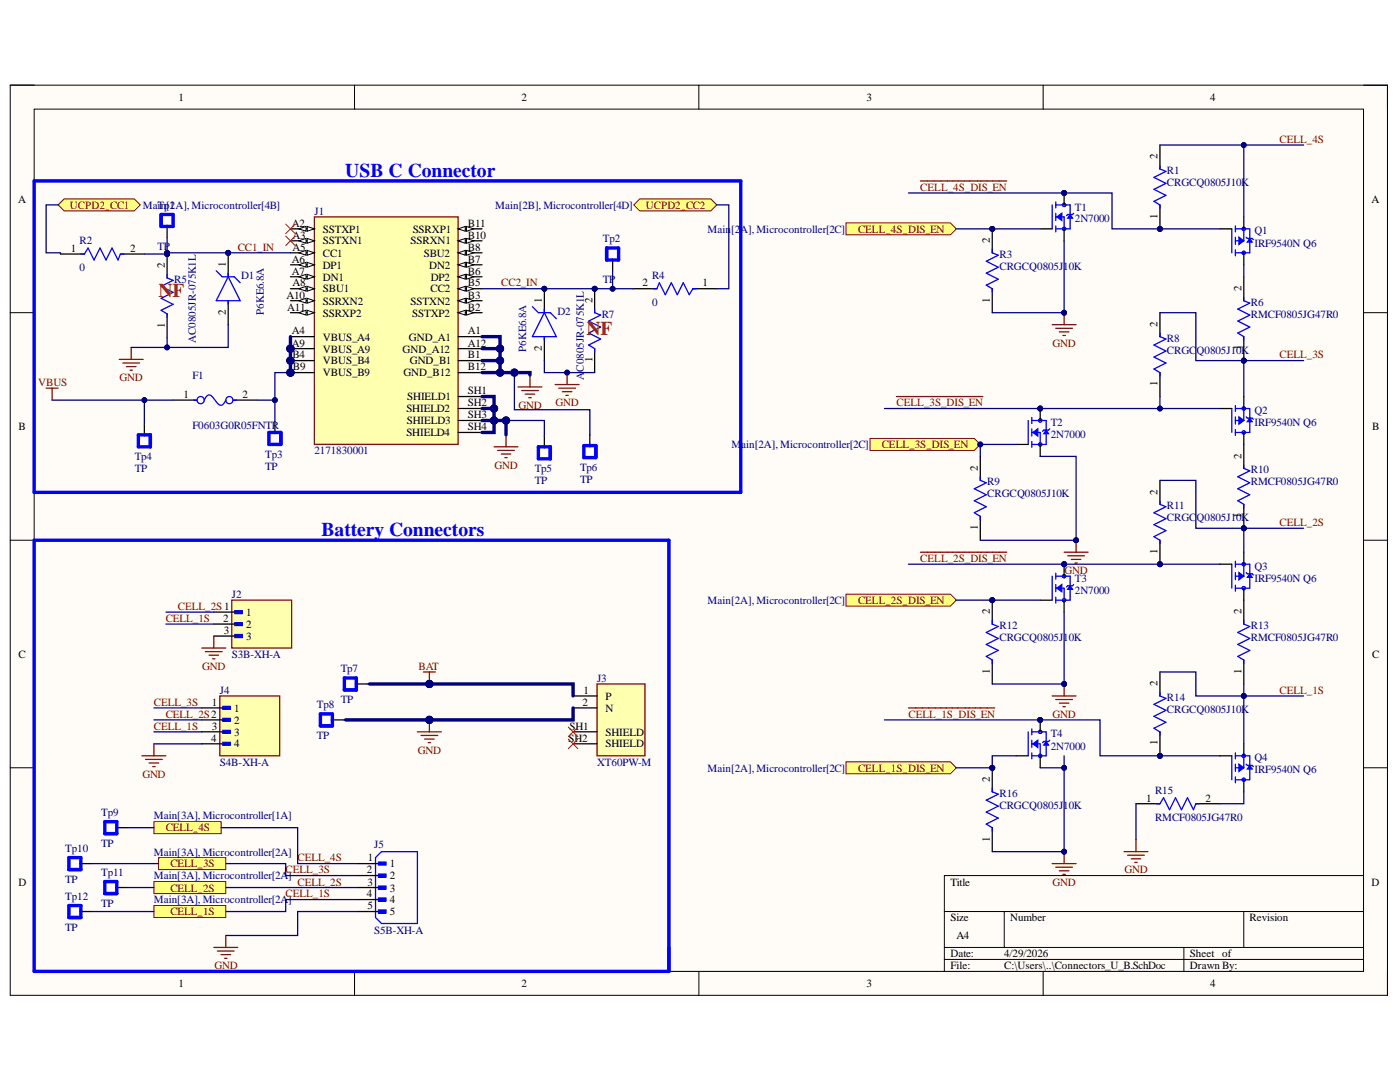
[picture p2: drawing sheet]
<svg xmlns="http://www.w3.org/2000/svg" width="279mm" height="216mm" viewBox="0 0 279 216" stroke-linecap="round" stroke-linejoin="round" font-family="sans-serif">
<defs><g id="words">
<g font-size="3.9" fill="#00f">
<text x="68.9" y="35.3">USB C Connector</text>
<text x="64.2" y="107">Battery Connectors</text>
</g>
<g font-size="3.9" fill="#f00">
<text x="31.6" y="59.2">NF</text>
<text x="117" y="66.9">NF</text>
</g>
<g font-size="2.2">
<text x="35.6" y="20.1">1</text>
<text x="104.1" y="20.1">2</text>
<text x="172.9" y="20.1">3</text>
<text x="241.5" y="20.1">4</text>
<text x="231" y="31.8" transform="rotate(-90 231 31.8)">2</text>
<text x="3.6" y="40.4">A</text>
<text x="273.7" y="40.4">A</text>
<text x="58.3" y="45.2">A2</text>
<text x="58.3" y="47.6">A3</text>
<text x="64.4" y="46.4">SSTXP1</text>
<text x="82.4" y="46.4">SSRXP1</text>
<text x="93.4" y="45.2">B11</text>
<text x="93.4" y="47.6">B10</text>
<text x="231" y="43.6" transform="rotate(-90 231 43.6)">1</text>
<text x="14.1" y="50.2">1</text>
<text x="26" y="50.2">2</text>
<text x="32.9" y="53.5" transform="rotate(-90 32.9 53.5)">2</text>
<text x="45.1" y="53.4" transform="rotate(-90 45.1 53.4)">1</text>
<text x="58.3" y="52.4">A6</text>
<text x="58.3" y="50.1">A5</text>
<text x="64.4" y="48.8">SSTXN1</text>
<text x="64.4" y="51.2">CC1</text>
<text x="64.4" y="53.6">DP1</text>
<text x="81.9" y="48.8">SSRXN1</text>
<text x="84.6" y="51.2">SBU2</text>
<text x="85.7" y="53.6">DN2</text>
<text x="93.4" y="50.1">B8</text>
<text x="93.4" y="52.4">B7</text>
<text x="197.5" y="48.5" transform="rotate(-90 197.5 48.5)">2</text>
<text x="57.2" y="59.6">A10</text>
<text x="58.3" y="54.8">A7</text>
<text x="58.3" y="57.2">A8</text>
<text x="64.4" y="56">DN1</text>
<text x="64.4" y="58.3">SBU1</text>
<text x="85.9" y="58.3">CC2</text>
<text x="86" y="56">DP2</text>
<text x="93.4" y="54.8">B6</text>
<text x="93.4" y="57.2">B5</text>
<text x="93.4" y="59.6">B3</text>
<text x="128.2" y="57.2">2</text>
<text x="140.2" y="57.2">1</text>
<text x="247.8" y="58.1" transform="rotate(-90 247.8 58.1)">2</text>
<text x="32.9" y="65.4" transform="rotate(-90 32.9 65.4)">1</text>
<text x="45.1" y="62.9" transform="rotate(-90 45.1 62.9)">2</text>
<text x="57.3" y="62">A11</text>
<text x="64.4" y="60.8">SSRXN2</text>
<text x="64.4" y="63.2">SSRXP2</text>
<text x="81.9" y="60.8">SSTXN2</text>
<text x="82.3" y="63.2">SSTXP2</text>
<text x="93.4" y="62">B2</text>
<text x="108.2" y="60.5" transform="rotate(-90 108.2 60.5)">1</text>
<text x="118.2" y="60.5" transform="rotate(-90 118.2 60.5)">2</text>
<text x="197.5" y="60.4" transform="rotate(-90 197.5 60.4)">1</text>
<text x="231" y="65.3" transform="rotate(-90 231 65.3)">2</text>
<text x="58.3" y="66.7">A4</text>
<text x="58.3" y="69.2">A9</text>
<text x="58.3" y="71.5">B4</text>
<text x="64.4" y="68">VBUS_A4</text>
<text x="64.4" y="70.3">VBUS_A9</text>
<text x="80.3" y="70.3">GND_A12</text>
<text x="81.6" y="68">GND_A1</text>
<text x="93.4" y="66.7">A1</text>
<text x="93.4" y="69.2">A12</text>
<text x="93.4" y="71.5">B1</text>
<text x="108.2" y="70.1" transform="rotate(-90 108.2 70.1)">2</text>
<text x="247.8" y="69.9" transform="rotate(-90 247.8 69.9)">1</text>
<text x="58.4" y="73.9">B9</text>
<text x="64.4" y="72.7">VBUS_B4</text>
<text x="64.4" y="75.1">VBUS_B9</text>
<text x="80.5" y="75.1">GND_B12</text>
<text x="81.8" y="72.7">GND_B1</text>
<text x="93.4" y="73.9">B12</text>
<text x="118.2" y="72.3" transform="rotate(-90 118.2 72.3)">1</text>
<text x="231" y="77.1" transform="rotate(-90 231 77.1)">1</text>
<text x="36.6" y="79.4">1</text>
<text x="48.4" y="79.4">2</text>
<text x="81.1" y="82.3">SHIELD2</text>
<text x="81.3" y="79.9">SHIELD1</text>
<text x="93.4" y="78.7">SH1</text>
<text x="93.4" y="81.1">SH2</text>
<text x="93.4" y="83.5">SH3</text>
<text x="3.7" y="85.8">B</text>
<text x="81.1" y="87.1">SHIELD4</text>
<text x="81.2" y="84.6">SHIELD3</text>
<text x="93.4" y="85.8">SH4</text>
<text x="273.8" y="85.8">B</text>
<text x="195.2" y="93.9" transform="rotate(-90 195.2 93.9)">2</text>
<text x="247.8" y="91.6" transform="rotate(-90 247.8 91.6)">2</text>
<text x="231" y="98.8" transform="rotate(-90 231 98.8)">2</text>
<text x="195.2" y="105.8" transform="rotate(-90 195.2 105.8)">1</text>
<text x="247.8" y="103.3" transform="rotate(-90 247.8 103.3)">1</text>
<text x="231" y="110.5" transform="rotate(-90 231 110.5)">1</text>
<text x="44.6" y="124.1">2</text>
<text x="49.1" y="122.9">1</text>
<text x="49.1" y="125.3">2</text>
<text x="197.5" y="122.6" transform="rotate(-90 197.5 122.6)">2</text>
<text x="247.8" y="122.6" transform="rotate(-90 247.8 122.6)">2</text>
<text x="3.7" y="131.3">C</text>
<text x="44.6" y="126.5">3</text>
<text x="49.1" y="127.7">3</text>
<text x="273.8" y="131.3">C</text>
<text x="197.5" y="134.4" transform="rotate(-90 197.5 134.4)">1</text>
<text x="231" y="137" transform="rotate(-90 231 137)">2</text>
<text x="247.8" y="134.4" transform="rotate(-90 247.8 134.4)">1</text>
<text x="42.3" y="140.9">1</text>
<text x="46.8" y="142">1</text>
<text x="116.3" y="140.9">2</text>
<text x="116.4" y="138.4">1</text>
<text x="120.8" y="139.6">P</text>
<text x="120.8" y="142">N</text>
<text x="42.1" y="148">4</text>
<text x="42.3" y="145.6">3</text>
<text x="46.8" y="144.4">2</text>
<text x="46.8" y="146.8">3</text>
<text x="46.8" y="149.1">4</text>
<text x="113.5" y="148">SH2</text>
<text x="113.7" y="145.6">SH1</text>
<text x="120.8" y="146.8">SHIELD</text>
<text x="120.8" y="149.1">SHIELD</text>
<text x="231" y="148.7" transform="rotate(-90 231 148.7)">1</text>
<text x="197.5" y="156.1" transform="rotate(-90 197.5 156.1)">2</text>
<text x="228.7" y="160">1</text>
<text x="240.6" y="160">2</text>
<text x="197.5" y="167.9" transform="rotate(-90 197.5 167.9)">1</text>
<text x="73.4" y="171.9">1</text>
<text x="77.8" y="173.1">1</text>
<text x="3.7" y="176.7">D</text>
<text x="73.2" y="174.3">2</text>
<text x="73.2" y="179.1">4</text>
<text x="73.3" y="176.7">3</text>
<text x="77.8" y="175.4">2</text>
<text x="77.8" y="177.9">3</text>
<text x="189.7" y="176.7">Title</text>
<text x="273.7" y="176.7">D</text>
<text x="73.3" y="181.4">5</text>
<text x="77.8" y="180.3">4</text>
<text x="77.8" y="182.6">5</text>
<text x="189.7" y="183.8">Size</text>
<text x="201.6" y="183.8">Number</text>
<text x="249.4" y="183.8">Revision</text>
<text x="189.7" y="191">Date:</text>
<text x="190.9" y="187.4">A4</text>
<text x="200.4" y="191">4/29/2026</text>
<text x="237.5" y="191">Sheet of</text>
<text x="35.6" y="197">1</text>
<text x="104.1" y="197">2</text>
<text x="172.9" y="197">3</text>
<text x="189.7" y="193.4">File:</text>
<text x="200.4" y="193.4">C:\Users\..\Connectors_U_B.SchDoc</text>
<text x="237.5" y="193.4">Drawn By:</text>
<text x="241.5" y="197">4</text>
</g>
<g font-size="2.2" fill="#800000">
<text x="255.4" y="28.5">CELL_4S</text>
<text x="14" y="41.7">UCPD2_CC1</text>
<text x="128.9" y="41.7">UCPD2_CC2</text>
<text x="183.7" y="38">CELL_4S_DIS_EN</text>
<text x="171.2" y="46.4">CELL_4S_DIS_EN</text>
<text x="47.4" y="50.1">CC1_IN</text>
<text x="100" y="57.2">CC2_IN</text>
<text x="210.1" y="69.2">GND</text>
<text x="255.4" y="71.5">CELL_3S</text>
<text x="7.6" y="77">VBUS</text>
<text x="23.8" y="76.1">GND</text>
<text x="103.5" y="81.6">GND</text>
<text x="110.9" y="81.1">GND</text>
<text x="178.9" y="81.1">CELL_3S_DIS_EN</text>
<text x="176" y="89.5">CELL_3S_DIS_EN</text>
<text x="98.7" y="93.5">GND</text>
<text x="255.4" y="105">CELL_2S</text>
<text x="183.7" y="112.1">CELL_2S_DIS_EN</text>
<text x="212.4" y="114.6">GND</text>
<text x="33.1" y="124.1">CELL_1S</text>
<text x="35.5" y="121.7">CELL_2S1</text>
<text x="171.2" y="120.5">CELL_2S_DIS_EN</text>
<text x="40.3" y="133.7">GND</text>
<text x="83.5" y="133.7">BAT</text>
<text x="30.7" y="140.9">CELL_3S</text>
<text x="33.1" y="143.2">CELL_2S2</text>
<text x="181.3" y="143.2">CELL_1S_DIS_EN</text>
<text x="210.1" y="143.2">GND</text>
<text x="255.4" y="138.4">CELL_1S</text>
<text x="30.7" y="145.6">CELL_1S</text>
<text x="28.4" y="155.1">GND</text>
<text x="83.4" y="150.4">GND</text>
<text x="171.2" y="154">CELL_1S_DIS_EN</text>
<text x="33.1" y="165.9">CELL_4S</text>
<text x="34" y="173.1">CELL_3S</text>
<text x="59.4" y="171.9">CELL_4S</text>
<text x="34" y="177.9">CELL_2S</text>
<text x="57" y="174.3">CELL_3S</text>
<text x="57" y="179.1">CELL_1S</text>
<text x="59.4" y="176.7">CELL_2S</text>
<text x="210.1" y="176.7">GND</text>
<text x="224.4" y="174.3">GND</text>
<text x="34" y="182.6">CELL_1S</text>
<text x="42.8" y="193.4">GND</text>
</g>
<g font-size="2.2" fill="#000080">
<text x="232.9" y="34.7">R1</text>
<text x="28.5" y="41.7">MaTp1</text>
<text x="31.5" y="41.7">in[2A], Microcontroller[4B]</text>
<text x="98.9" y="41.7">Main[2B], Microcontroller[4D]</text>
<text x="232.9" y="37.1">CRGCQ0805J10K</text>
<text x="62.7" y="42.9">J1</text>
<text x="141.2" y="46.4">Main[2A], Microcontroller[2C]</text>
<text x="214.5" y="42">T1</text>
<text x="214.5" y="44.4">2N7000</text>
<text x="250.4" y="46.8">Q1</text>
<text x="15.9" y="48.8">R2</text>
<text x="31.5" y="49.8">TP</text>
<text x="120.3" y="48.4">Tp2</text>
<text x="199.5" y="51.4">R3</text>
<text x="199.5" y="53.9">CRGCQ0805J10K</text>
<text x="250.4" y="49.2">IRF9540N Q6</text>
<text x="15.9" y="54.1">0</text>
<text x="34.8" y="56.5">R5</text>
<text x="48.1" y="55.7">D1</text>
<text x="120.3" y="56.5">TP</text>
<text x="130.1" y="55.7">R4</text>
<text x="52.7" y="62.9" transform="rotate(-90 52.7 62.9)">P6KE6.8A</text>
<text x="111.3" y="62.9">D2</text>
<text x="120.1" y="63.4">R7</text>
<text x="130.1" y="61">0</text>
<text x="249.6" y="61">R6</text>
<text x="249.6" y="63.4">RMCF0805JG47R0</text>
<text x="39.1" y="68.4" transform="rotate(-90 39.1 68.4)">AC0805JR-075K1L</text>
<text x="105" y="70.3" transform="rotate(-90 105 70.3)">P6KE6.8A</text>
<text x="232.9" y="68.1">R8</text>
<text x="232.9" y="70.6">CRGC</text>
<text x="238.8" y="70.6">Q0805J10K</text>
<text x="38.4" y="75.6">F1</text>
<text x="116.5" y="75.8" transform="rotate(-90 116.5 75.8)">A</text>
<text x="116.5" y="74.1" transform="rotate(-90 116.5 74.1)">C0805JR-075K1L</text>
<text x="250.4" y="82.6">Q2</text>
<text x="38.4" y="85.6">F0603G0R05FNTR</text>
<text x="146" y="89.5">Main[2A], Microcontroller[2C]</text>
<text x="209.7" y="85.1">T2</text>
<text x="209.7" y="87.4">2N7000</text>
<text x="250.4" y="85.1">IRF9540N Q6</text>
<text x="26.9" y="91.8">Tp4</text>
<text x="26.9" y="94.2">TP</text>
<text x="52.9" y="91.3">Tp3</text>
<text x="52.9" y="93.8">TP</text>
<text x="62.7" y="90.6">2171830001</text>
<text x="106.7" y="94.2">Tp5</text>
<text x="115.8" y="94">Tp6</text>
<text x="249.6" y="94.4">R10</text>
<text x="106.7" y="96.6">TP</text>
<text x="115.8" y="96.4">TP</text>
<text x="197" y="96.8">R9</text>
<text x="197" y="99.3">CRGCQ0805J10K</text>
<text x="232.9" y="101.6">R11</text>
<text x="249.6" y="96.8">RMCF0805JG47R0</text>
<text x="232.9" y="104">CRGC</text>
<text x="238.8" y="104">Q0805J10K</text>
<text x="250.4" y="113.7">Q3</text>
<text x="46.3" y="119.3">J2</text>
<text x="214.5" y="116.1">T3</text>
<text x="214.5" y="118.5">2N7000</text>
<text x="250.4" y="116.1">IRF9540N Q6</text>
<text x="141.2" y="120.5">Main[2A], Microcontroller[2C]</text>
<text x="199.5" y="125.6">R12</text>
<text x="249.6" y="125.6">R13</text>
<text x="46.3" y="131.3">S3B-XH-A</text>
<text x="199.5" y="127.9">CRGCQ0805J10K</text>
<text x="249.6" y="127.9">RMCF0805JG47R0</text>
<text x="68" y="134.1">Tp7</text>
<text x="119.1" y="136">J3</text>
<text x="43.9" y="138.4">J4</text>
<text x="63.3" y="141.3">Tp8</text>
<text x="68" y="140.4">TP</text>
<text x="232.9" y="139.8">R14</text>
<text x="232.9" y="142.3">CRGCQ0805J10K</text>
<text x="63.3" y="147.5">TP</text>
<text x="209.7" y="147.1">T4</text>
<text x="209.7" y="149.6">2N7000</text>
<text x="43.9" y="152.8">S4B-XH-A</text>
<text x="119.1" y="152.8">XT60PW-M</text>
<text x="141.2" y="154">Main[2A], Microcontroller[2C]</text>
<text x="250.4" y="151.9">Q4</text>
<text x="250.4" y="154.3">IRF9540N Q6</text>
<text x="199.5" y="159">R16</text>
<text x="199.5" y="161.4">CRGCQ0805J10K</text>
<text x="230.5" y="158.5">R15</text>
<text x="20.2" y="162.8">Tp9</text>
<text x="30.7" y="163.5">Main[3A], Microcontroller[1A]</text>
<text x="230.5" y="163.8">RMCF0805JG47R0</text>
<text x="13" y="169.9">Tp10</text>
<text x="20.2" y="169">TP</text>
<text x="30.7" y="170.7">Main[3A], Microcontroller[2A]</text>
<text x="74.7" y="169.3">J5</text>
<text x="13" y="176.2">TP</text>
<text x="13" y="179.5">Tp12</text>
<text x="20.2" y="174.8">Tp11</text>
<text x="30.7" y="175.4">Main[3A], Microcontroller[2A]</text>
<text x="13" y="185.8">TP</text>
<text x="20.2" y="180.9">TP</text>
<text x="30.7" y="180.3">Main[3A], Microcontroller[2A</text>
<text x="57.5" y="180.3">]</text>
<text x="74.7" y="186.4">S5B-XH-A</text>
</g>
</g></defs>
<path d="M2 17h274.9v181.6h-274.9z" fill-rule="evenodd" fill="#fffcf8"/>
<path d="M2 17h274.9v181.6h-274.9z" fill="none" stroke="#000" stroke-width=".2"/>
<path d="M6.8 21.8h265.3v172h-265.3z" fill-rule="evenodd" fill="#fffcf8"/>
<g fill="none" stroke="#000" stroke-width=".2">
<path d="M2 17h4.8M70.8 17v4.8M139.5 17v4.8M208.2 17v4.8M272.1 17h4.8v4.8M6.8 21.8h265.3v172h-265.3zM2 62.4h4.8M272.1 62.4h4.8M2 107.8h4.8M272.1 107.8h4.8M2 153.2h4.8M272.1 153.2h4.8"/>
<path d="M272.1 174.7h-83.6v19.1M70.8 193.8v4.8M139.5 193.8v4.8M188.5 181.9h83.6M188.5 189.1h83.6M188.5 191.4h83.6M200.4 181.9v7.2M208.2 193.8v4.8M236.3 189.1v4.7M248.2 181.9v7.2M276.9 193.8v4.8"/>
</g>
<circle cx="58" cy="69.6" r=".72" fill="#000080"/>
<circle cx="58" cy="69.6" r=".72" fill="none" stroke="#000080" stroke-width=".2"/>
<circle cx="58" cy="72" r=".72" fill="#000080"/>
<circle cx="58" cy="72" r=".72" fill="none" stroke="#000080" stroke-width=".2"/>
<circle cx="58" cy="74.3" r=".72" fill="#000080"/>
<circle cx="58" cy="74.3" r=".72" fill="none" stroke="#000080" stroke-width=".2"/>
<path d="M62.7 43.3h28.7v45.4h-28.7z" fill-rule="evenodd" fill="#ffffb0"/>
<path d="M62.7 43.3h28.7v45.4h-28.7z" fill="none" stroke="#800000" stroke-width=".25"/>
<path d="M58 45.7h4.7" fill="none" stroke="#000" stroke-width=".25"/>
<path d="M61.3 45.2l1.4 .5-1.4 .4z" fill="#f8fcff"/>
<path d="M61.3 45.2l1.4 .5-1.4 .4z" fill="none" stroke="#000" stroke-width=".2"/>
<path d="M59.6 45.7l1.5-.5v.9z" fill="#f8fcff"/>
<path d="M59.6 45.7l1.5-.5v.9z" fill="none" stroke="#000" stroke-width=".2"/>
<path d="M58 48.1h4.7" fill="none" stroke="#000" stroke-width=".25"/>
<path d="M61.3 47.6l1.4 .5-1.4 .4z" fill="#f8fcff"/>
<path d="M61.3 47.6l1.4 .5-1.4 .4z" fill="none" stroke="#000" stroke-width=".2"/>
<path d="M59.6 48.1l1.5-.5v.9z" fill="#f8fcff"/>
<path d="M59.6 48.1l1.5-.5v.9z" fill="none" stroke="#000" stroke-width=".2"/>
<path d="M58 50.4h4.7" fill="none" stroke="#000" stroke-width=".25"/>
<path d="M61.3 50l1.4 .4-1.4 .5z" fill="#f8fcff"/>
<path d="M61.3 50l1.4 .4-1.4 .5z" fill="none" stroke="#000" stroke-width=".2"/>
<path d="M59.6 50.4l1.5-.4v.9z" fill="#f8fcff"/>
<path d="M59.6 50.4l1.5-.4v.9z" fill="none" stroke="#000" stroke-width=".2"/>
<path d="M58 52.8h4.7" fill="none" stroke="#000" stroke-width=".25"/>
<path d="M61.3 52.4l1.4 .4-1.4 .5z" fill="#f8fcff"/>
<path d="M61.3 52.4l1.4 .4-1.4 .5z" fill="none" stroke="#000" stroke-width=".2"/>
<path d="M59.6 52.8l1.5-.4v.9z" fill="#f8fcff"/>
<path d="M59.6 52.8l1.5-.4v.9z" fill="none" stroke="#000" stroke-width=".2"/>
<path d="M58 55.2h4.7" fill="none" stroke="#000" stroke-width=".25"/>
<path d="M61.3 54.7l1.4 .5-1.4 .5z" fill="#f8fcff"/>
<path d="M61.3 54.7l1.4 .5-1.4 .5z" fill="none" stroke="#000" stroke-width=".2"/>
<path d="M59.6 55.2l1.5-.5v1z" fill="#f8fcff"/>
<path d="M59.6 55.2l1.5-.5v1z" fill="none" stroke="#000" stroke-width=".2"/>
<path d="M58 57.6h4.7" fill="none" stroke="#000" stroke-width=".25"/>
<path d="M61.3 57.1l1.4 .5-1.4 .5z" fill="#f8fcff"/>
<path d="M61.3 57.1l1.4 .5-1.4 .5z" fill="none" stroke="#000" stroke-width=".2"/>
<path d="M59.6 57.6l1.5-.5v1z" fill="#f8fcff"/>
<path d="M59.6 57.6l1.5-.5v1z" fill="none" stroke="#000" stroke-width=".2"/>
<path d="M58 60h4.7" fill="none" stroke="#000" stroke-width=".25"/>
<path d="M61.3 59.5l1.4 .5-1.4 .5z" fill="#f8fcff"/>
<path d="M61.3 59.5l1.4 .5-1.4 .5z" fill="none" stroke="#000" stroke-width=".2"/>
<path d="M59.6 60l1.5-.5v1z" fill="#f8fcff"/>
<path d="M59.6 60l1.5-.5v1z" fill="none" stroke="#000" stroke-width=".2"/>
<path d="M58 62.4h4.7" fill="none" stroke="#000" stroke-width=".25"/>
<path d="M61.3 61.9l1.4 .5-1.4 .5z" fill="#f8fcff"/>
<path d="M61.3 61.9l1.4 .5-1.4 .5z" fill="none" stroke="#000" stroke-width=".2"/>
<path d="M59.6 62.4l1.5-.5v1z" fill="#f8fcff"/>
<path d="M59.6 62.4l1.5-.5v1z" fill="none" stroke="#000" stroke-width=".2"/>
<path d="M58 67.2h4.7M58 69.6h4.7" fill="none" stroke="#000" stroke-width=".25"/>
<circle cx="58" cy="69.6" r=".72" fill="#000080"/>
<circle cx="58" cy="69.6" r=".72" fill="none" stroke="#000080" stroke-width=".2"/>
<path d="M58 72h4.7" fill="none" stroke="#000" stroke-width=".25"/>
<circle cx="58" cy="72" r=".72" fill="#000080"/>
<circle cx="58" cy="72" r=".72" fill="none" stroke="#000080" stroke-width=".2"/>
<path d="M58 74.3h4.7" fill="none" stroke="#000" stroke-width=".25"/>
<circle cx="58" cy="74.3" r=".72" fill="#000080"/>
<circle cx="58" cy="74.3" r=".72" fill="none" stroke="#000080" stroke-width=".2"/>
<path d="M91.4 45.7h4.8" fill="none" stroke="#000" stroke-width=".25"/>
<path d="M91.4 45.7l1.5-.5v.9z" fill="#f8fcff"/>
<path d="M91.4 45.7l1.5-.5v.9z" fill="none" stroke="#000" stroke-width=".2"/>
<path d="M93.1 45.2l1.4 .5-1.4 .4z" fill="#f8fcff"/>
<path d="M93.1 45.2l1.4 .5-1.4 .4z" fill="none" stroke="#000" stroke-width=".2"/>
<path d="M91.4 48.1h4.8" fill="none" stroke="#000" stroke-width=".25"/>
<path d="M91.4 48.1l1.5-.5v.9z" fill="#f8fcff"/>
<path d="M91.4 48.1l1.5-.5v.9z" fill="none" stroke="#000" stroke-width=".2"/>
<path d="M93.1 47.6l1.4 .5-1.4 .4z" fill="#f8fcff"/>
<path d="M93.1 47.6l1.4 .5-1.4 .4z" fill="none" stroke="#000" stroke-width=".2"/>
<path d="M91.4 50.4h4.8" fill="none" stroke="#000" stroke-width=".25"/>
<path d="M91.4 50.4l1.5-.4v.9z" fill="#f8fcff"/>
<path d="M91.4 50.4l1.5-.4v.9z" fill="none" stroke="#000" stroke-width=".2"/>
<path d="M93.1 50l1.4 .4-1.4 .5z" fill="#f8fcff"/>
<path d="M93.1 50l1.4 .4-1.4 .5z" fill="none" stroke="#000" stroke-width=".2"/>
<path d="M91.4 52.8h4.8" fill="none" stroke="#000" stroke-width=".25"/>
<path d="M91.4 52.8l1.5-.4v.9z" fill="#f8fcff"/>
<path d="M91.4 52.8l1.5-.4v.9z" fill="none" stroke="#000" stroke-width=".2"/>
<path d="M93.1 52.4l1.4 .4-1.4 .5z" fill="#f8fcff"/>
<path d="M93.1 52.4l1.4 .4-1.4 .5z" fill="none" stroke="#000" stroke-width=".2"/>
<path d="M91.4 55.2h4.8" fill="none" stroke="#000" stroke-width=".25"/>
<path d="M91.4 55.2l1.5-.5v1z" fill="#f8fcff"/>
<path d="M91.4 55.2l1.5-.5v1z" fill="none" stroke="#000" stroke-width=".2"/>
<path d="M93.1 54.7l1.4 .5-1.4 .5z" fill="#f8fcff"/>
<path d="M93.1 54.7l1.4 .5-1.4 .5z" fill="none" stroke="#000" stroke-width=".2"/>
<path d="M91.4 57.6h4.8" fill="none" stroke="#000" stroke-width=".25"/>
<path d="M91.4 57.6l1.5-.5v1z" fill="#f8fcff"/>
<path d="M91.4 57.6l1.5-.5v1z" fill="none" stroke="#000" stroke-width=".2"/>
<path d="M93.1 57.1l1.4 .5-1.4 .5z" fill="#f8fcff"/>
<path d="M93.1 57.1l1.4 .5-1.4 .5z" fill="none" stroke="#000" stroke-width=".2"/>
<path d="M91.4 60h4.8" fill="none" stroke="#000" stroke-width=".25"/>
<path d="M91.4 60l1.5-.5v1z" fill="#f8fcff"/>
<path d="M91.4 60l1.5-.5v1z" fill="none" stroke="#000" stroke-width=".2"/>
<path d="M93.1 59.5l1.4 .5-1.4 .5z" fill="#f8fcff"/>
<path d="M93.1 59.5l1.4 .5-1.4 .5z" fill="none" stroke="#000" stroke-width=".2"/>
<path d="M91.4 62.4h4.8" fill="none" stroke="#000" stroke-width=".25"/>
<path d="M91.4 62.4l1.5-.5v1z" fill="#f8fcff"/>
<path d="M91.4 62.4l1.5-.5v1z" fill="none" stroke="#000" stroke-width=".2"/>
<path d="M93.1 61.9l1.4 .5-1.4 .5z" fill="#f8fcff"/>
<path d="M93.1 61.9l1.4 .5-1.4 .5z" fill="none" stroke="#000" stroke-width=".2"/>
<path d="M91.4 67.2h4.8M91.4 69.6h4.8M91.4 72h4.8M91.4 74.3h4.8M91.4 79.1h4.8M91.4 81.5h4.8M91.4 83.9h4.8M91.4 86.3h4.8" fill="none" stroke="#000" stroke-width=".25"/>
<path d="M57 44.7l1.9 1.9M57 47.1l1.9 1.9M58.9 44.7l-1.9 1.9M58.9 47.1l-1.9 1.9" fill="none" stroke="#f00" stroke-width=".2"/>
<path d="M103.4 77.2h4.8M104.1 77.9h3.3M104.8 78.6h1.9M105.5 79.4h.5M105.8 74.8v2.4M98.6 89.2h4.8M99.3 89.9h3.4M100 90.6h1.9M100.8 91.3h.4M101 86.8v2.4" fill="none" stroke="#800000" stroke-width=".25"/>
<circle cx="108.6" cy="57.6" r=".48" fill="#000080"/>
<circle cx="108.6" cy="57.6" r=".48" fill="none" stroke="#000080" stroke-width=".2"/>
<path d="M108.6 57.6v4.8M108.6 67.2v4.8" fill="none" stroke="#000" stroke-width=".25"/>
<circle cx="108.6" cy="57.6" r=".48" fill="#000080"/>
<circle cx="108.6" cy="57.6" r=".48" fill="none" stroke="#000080" stroke-width=".2"/>
<path d="M106.2 61.2l1.2 1.2h2.4l1.2 1.2M108.6 62.4l2.4 4.8h-4.8zM108.6 61.7v.7M108.6 67.2v.7" fill="none" stroke="#00f" stroke-width=".25"/>
<circle cx="45.5" cy="50.4" r=".48" fill="#000080"/>
<circle cx="45.5" cy="50.4" r=".48" fill="none" stroke="#000080" stroke-width=".2"/>
<path d="M45.5 50.4v4.8M45.5 60v4.8" fill="none" stroke="#000" stroke-width=".25"/>
<circle cx="45.5" cy="50.4" r=".48" fill="#000080"/>
<circle cx="45.5" cy="50.4" r=".48" fill="none" stroke="#000080" stroke-width=".2"/>
<path d="M16.1 50.7h.8l.7-1.2 1.2 2.4 1.2-2.4 1.2 2.4 1.2-2.4 1.2 2.4 .4-1.2h.7M43.1 54l1.2 1.2h2.4l1.2 1.2M45.5 55.2l2.4 4.8h-4.8zM45.5 54.5v.7M130.4 57.6h.7l.5-1.2 1.2 2.4 1.2-2.4 1.2 2.4 1.2-2.4 1.2 2.4 .7-1.2h.7M45.5 60v.7" fill="none" stroke="#00f" stroke-width=".25"/>
<path d="M12.1 50.7h4.8M24 50.7h4.8M126.3 57.6h4.8M138.3 57.6h4.8" fill="none" stroke="#000" stroke-width=".25"/>
<circle cx="118.7" cy="57.6" r=".48" fill="#000080"/>
<circle cx="118.7" cy="57.6" r=".48" fill="none" stroke="#000080" stroke-width=".2"/>
<path d="M118.7 57.6v4.8M118.7 69.6v4.7" fill="none" stroke="#000" stroke-width=".25"/>
<circle cx="118.7" cy="57.6" r=".48" fill="#000080"/>
<circle cx="118.7" cy="57.6" r=".48" fill="none" stroke="#000080" stroke-width=".2"/>
<path d="M118.7 61.7v.7l1.2 .5-2.4 1.2 2.4 1.2-2.4 1.2 2.4 1.1-2.4 1.2 1.2 .8v.7" fill="none" stroke="#00f" stroke-width=".25"/>
<circle cx="33.3" cy="50.7" r=".48" fill="#000080"/>
<circle cx="33.3" cy="50.7" r=".48" fill="none" stroke="#000080" stroke-width=".2"/>
<path d="M33.3 50.7v4.8M33.3 62.6v4.8" fill="none" stroke="#000" stroke-width=".25"/>
<circle cx="33.3" cy="50.7" r=".48" fill="#000080"/>
<circle cx="33.3" cy="50.7" r=".48" fill="none" stroke="#000080" stroke-width=".2"/>
<path d="M33.3 54.7v.8l1.2 .4-2.3 1.2 2.3 1.2-2.3 1.2 2.3 1.2-2.3 1.2 1.1 .7v.7" fill="none" stroke="#00f" stroke-width=".25"/>
<path d="M23.8 71.7h4.8M24.5 72.4h3.4M25.2 73.2h1.9M25.9 73.9h.5M26.2 69.3v2.4M110.8 76.7h4.8M111.5 77.5h3.4M112.2 78.2h1.9M112.9 78.9h.5M113.2 74.3v2.4" fill="none" stroke="#800000" stroke-width=".25"/>
<circle cx="113.2" cy="74.3" r=".48" fill="#000080"/>
<circle cx="113.2" cy="74.3" r=".48" fill="none" stroke="#000080" stroke-width=".2"/>
<path d="M33.3 44.9v2.4M122.3 51.6v2.4M34.5 79.8h4.8M46.5 79.8h4.8M28.8 84.6v2.4M54.9 84.1v2.4M108.6 87v2.4M117.7 86.8v2.4" fill="none" stroke="#000" stroke-width=".25"/>
<path d="M6.8 36.1h141v62.1h-141zM32.2 42.8h2.3v2.4h-2.3zM121.1 49.5h2.4v2.4h-2.4zM27.6 86.8h2.4v2.4h-2.4zM53.7 86.3h2.4v2.4h-2.4zM107.4 89.2h2.4v2.4h-2.4zM116.5 88.9h2.4v2.4h-2.4z" fill="none" stroke="#00f" stroke-width=".68"/>
<g fill="none" stroke="#00f" stroke-width=".25">
<path d="M38.6 79.8h.7M40.8 79.8a1.04 1.04 0 0 1 1.2-.9l1.2 1.3a.88 .88 0 0 0 1.4 .4l.5-.8M46.5 79.8h.7"/>
<circle cx="40" cy="79.8" r=".72"/>
<circle cx="45.8" cy="79.8" r=".72"/>
</g>
<path d="M9.2 77.5h2.4M10.4 77.5v2.3" fill="none" stroke="#800000" stroke-width=".25"/>
<path d="M46.3 119.7h11.9v9.6h-11.9z" fill-rule="evenodd" fill="#ffffb0"/>
<path d="M46.3 119.7h11.9v9.6h-11.9z" fill="none" stroke="#800000" stroke-width=".25"/>
<path d="M46.9 121.8h1.4v.6h-1.4z" fill-rule="evenodd" fill="#00f"/>
<path d="M46.9 121.8h1.4v.6h-1.4z" fill="none" stroke="#00f" stroke-width=".25"/>
<path d="M46.9 124.2h1.4v.6h-1.4z" fill-rule="evenodd" fill="#00f"/>
<path d="M46.9 124.2h1.4v.6h-1.4z" fill="none" stroke="#00f" stroke-width=".25"/>
<path d="M46.9 126.6h1.4v.6h-1.4z" fill-rule="evenodd" fill="#00f"/>
<path d="M46.9 126.6h1.4v.6h-1.4z" fill="none" stroke="#00f" stroke-width=".25"/>
<path d="M42.7 122.1h4.7M42.7 124.5h4.7M42.7 126.9h4.7" fill="none" stroke="#000" stroke-width=".25"/>
<path d="M43.9 138.9h11.9v11.9h-11.9z" fill-rule="evenodd" fill="#ffffb0"/>
<path d="M43.9 138.9h11.9v11.9h-11.9z" fill="none" stroke="#800000" stroke-width=".25"/>
<path d="M44.5 141h1.5v.6h-1.5z" fill-rule="evenodd" fill="#00f"/>
<path d="M44.5 141h1.5v.6h-1.5z" fill="none" stroke="#00f" stroke-width=".25"/>
<path d="M44.5 143.3h1.5v.6h-1.5z" fill-rule="evenodd" fill="#00f"/>
<path d="M44.5 143.3h1.5v.6h-1.5z" fill="none" stroke="#00f" stroke-width=".25"/>
<path d="M44.5 145.7h1.5v.6h-1.5z" fill-rule="evenodd" fill="#00f"/>
<path d="M44.5 145.7h1.5v.6h-1.5z" fill="none" stroke="#00f" stroke-width=".25"/>
<path d="M44.5 148.1h1.5v.6h-1.5z" fill-rule="evenodd" fill="#00f"/>
<path d="M44.5 148.1h1.5v.6h-1.5z" fill="none" stroke="#00f" stroke-width=".25"/>
<path d="M40.3 141.3h4.8M40.3 143.6h4.8M40.3 146h4.8M40.3 148.4h4.8" fill="none" stroke="#000" stroke-width=".25"/>
<path d="M75.5 172h1.5v.6h-1.5z" fill-rule="evenodd" fill="#00f"/>
<path d="M75.5 172h1.5v.6h-1.5z" fill="none" stroke="#00f" stroke-width=".25"/>
<path d="M75.5 174.4h1.5v.6h-1.5z" fill-rule="evenodd" fill="#00f"/>
<path d="M75.5 174.4h1.5v.6h-1.5z" fill="none" stroke="#00f" stroke-width=".25"/>
<path d="M75.5 176.8h1.5v.6h-1.5z" fill-rule="evenodd" fill="#00f"/>
<path d="M75.5 176.8h1.5v.6h-1.5z" fill="none" stroke="#00f" stroke-width=".25"/>
<path d="M75.5 179.2h1.5v.6h-1.5z" fill-rule="evenodd" fill="#00f"/>
<path d="M75.5 179.2h1.5v.6h-1.5z" fill="none" stroke="#00f" stroke-width=".25"/>
<path d="M75.5 181.6h1.5v.6h-1.5z" fill-rule="evenodd" fill="#00f"/>
<path d="M74.9 171.1l1.2-1.2h7.2v14.4h-7.2l-1.2-1.2zM75.5 181.6h1.5v.6h-1.5z" fill="none" stroke="#00f" stroke-width=".25"/>
<path d="M71.3 172.3h4.8M71.3 174.7h4.8M71.3 177.1h4.8M71.3 179.5h4.8M71.3 181.9h4.8" fill="none" stroke="#000" stroke-width=".25"/>
<path d="M119.2 136.5h9.5v14.3h-9.5z" fill-rule="evenodd" fill="#ffffb0"/>
<path d="M119.2 136.5h9.5v14.3h-9.5z" fill="none" stroke="#800000" stroke-width=".25"/>
<path d="M114.4 138.9h4.8M114.4 141.3h4.8M114.4 146h4.8M114.4 148.4h4.8" fill="none" stroke="#000" stroke-width=".25"/>
<path d="M30.7 164h13.4v2.3h-13.4z" fill-rule="evenodd" fill="#ffff80"/>
<path d="M30.7 164h13.4v2.3h-13.4z" fill="none" stroke="#800000" stroke-width=".2"/>
<path d="M31.6 171.1h13.5v2.4h-13.5z" fill-rule="evenodd" fill="#ffff80"/>
<path d="M31.6 171.1h13.5v2.4h-13.5z" fill="none" stroke="#800000" stroke-width=".2"/>
<path d="M30.7 175.9h14.4v2.4h-14.4z" fill-rule="evenodd" fill="#ffff80"/>
<path d="M30.7 175.9h14.4v2.4h-14.4z" fill="none" stroke="#800000" stroke-width=".2"/>
<path d="M30.7 180.7h14.4v2.4h-14.4z" fill-rule="evenodd" fill="#ffff80"/>
<path d="M30.7 180.7h14.4v2.4h-14.4z" fill="none" stroke="#800000" stroke-width=".2"/>
<path d="M15.9 172.3h2.4M23.1 165.2h2.4M23.1 177.1h2.4M15.9 181.9h2.4" fill="none" stroke="#000" stroke-width=".25"/>
<path d="M13.8 171.1h2.3v2.4h-2.3zM20.9 164h2.4v2.3h-2.4zM20.9 175.9h2.4v2.4h-2.4zM13.8 180.7h2.3v2.4h-2.3z" fill="none" stroke="#00f" stroke-width=".68"/>
<g fill="none" stroke="#800000" stroke-width=".25">
<path d="M40.3 129.3h4.8M41 130h3.3M41.7 130.7h1.9M42.4 131.5h.5M42.7 126.9v2.4M28.3 150.8h4.8M29 151.5h3.4M29.8 152.2h1.9M30.5 153h.5M30.7 148.4v2.4M83.3 146h4.8M84 146.8h3.4"/>
<path d="M84.7 147.5h1.9M85.5 148.2h.4M85.7 143.6v2.4M42.7 189.1h4.7M43.4 189.8h3.3M44.1 190.5h1.9M44.8 191.2h.5M45.1 186.7v2.4"/>
</g>
<circle cx="85.7" cy="143.6" r=".72" fill="#000080"/>
<circle cx="85.7" cy="143.6" r=".72" fill="none" stroke="#000080" stroke-width=".2"/>
<path d="M113.4 147.5l1.9 1.9M113.4 145.1l1.9 1.9M115.3 147.5l-1.9 1.9M115.3 145.1l-1.9 1.9" fill="none" stroke="#f00" stroke-width=".2"/>
<path d="M84.5 134.1h2.4M85.7 134.1v2.4" fill="none" stroke="#800000" stroke-width=".25"/>
<circle cx="85.7" cy="136.5" r=".72" fill="#000080"/>
<circle cx="85.7" cy="136.5" r=".72" fill="none" stroke="#000080" stroke-width=".2"/>
<path d="M70.9 136.5h2.4M66.1 143.6h2.4" fill="none" stroke="#000" stroke-width=".25"/>
<path d="M6.8 107.8h126.7v86h-126.7zM68.7 135.3h2.4v2.4h-2.4zM63.9 142.4h2.4v2.4h-2.4z" fill="none" stroke="#00f" stroke-width=".68"/>
<path d="M245.8 45.7v4.7M246.6 45.1v1.2M246.6 47.3v1.5M246.6 49.9v1.1M246.6 45.7h2.8v4.7h-2.8M248.2 45.7v2.4h-1.6M248.7 47.3l.2 .3h1l.2 .2" fill="none" stroke="#00f" stroke-width=".25"/>
<path d="M249.4 47.6l.5 .7h-1z" fill="#00f"/>
<path d="M249.4 47.6l.5 .7h-1z" fill="none" stroke="#00f" stroke-width=".25"/>
<path d="M247.3 47.3l.9 .8-.9 .7z" fill="#00f"/>
<path d="M247.3 47.3l.9 .8-.9 .7zM245.8 81.5v4.8M246.6 80.9v1.2M246.6 83.2v1.4M246.6 85.7v1.2M246.6 81.5h2.8v4.8h-2.8M248.2 81.5v2.4h-1.6M248.7 83.2l.2 .2h1l.2 .3" fill="none" stroke="#00f" stroke-width=".25"/>
<g fill="none" stroke="#00f" stroke-width=".2">
<circle cx="248.2" cy="45.7" r=".34"/>
<circle cx="248.2" cy="50.4" r=".34"/>
</g>
<path d="M243.4 45.7h2.4M248.2 43.3v2.4M248.2 50.4v2.4" fill="none" stroke="#000" stroke-width=".25"/>
<path d="M249.4 83.4l.5 .7h-1z" fill="#00f"/>
<path d="M249.4 83.4l.5 .7h-1z" fill="none" stroke="#00f" stroke-width=".25"/>
<path d="M247.3 83.2l.9 .7-.9 .7z" fill="#00f"/>
<path d="M247.3 83.2l.9 .7-.9 .7zM245.8 112.6v4.8M246.6 112v1.2M246.6 114.3v1.4M246.6 116.8v1.2M246.6 112.6h2.8v4.8h-2.8M248.2 112.6v2.4h-1.6M248.7 114.3l.2 .2h1l.2 .2" fill="none" stroke="#00f" stroke-width=".25"/>
<g fill="none" stroke="#00f" stroke-width=".2">
<circle cx="248.2" cy="86.3" r=".34"/>
<circle cx="248.2" cy="81.5" r=".34"/>
</g>
<path d="M248.2 79.1v2.4M243.4 81.5h2.4M248.2 86.3v2.4" fill="none" stroke="#000" stroke-width=".25"/>
<path d="M249.4 114.5l.5 .7h-1z" fill="#00f"/>
<path d="M249.4 114.5l.5 .7h-1z" fill="none" stroke="#00f" stroke-width=".25"/>
<path d="M247.3 114.3l.9 .7-.9 .7z" fill="#00f"/>
<path d="M247.3 114.3l.9 .7-.9 .7zM245.8 150.8v4.8M246.6 150.2v1.2M246.6 152.5v1.4M246.6 155v1.2M246.6 150.8h2.8v4.8h-2.8M248.2 150.8v2.4h-1.6M248.7 152.5l.2 .2h1l.2 .3" fill="none" stroke="#00f" stroke-width=".25"/>
<g fill="none" stroke="#00f" stroke-width=".2">
<circle cx="248.2" cy="112.6" r=".34"/>
<circle cx="248.2" cy="117.4" r=".34"/>
</g>
<path d="M243.4 112.6h2.4M248.2 110.2v2.4M248.2 117.4v2.4" fill="none" stroke="#000" stroke-width=".25"/>
<path d="M249.4 152.7l.5 .7h-1z" fill="#00f"/>
<path d="M249.4 152.7l.5 .7h-1z" fill="none" stroke="#00f" stroke-width=".25"/>
<path d="M247.3 152.5l.9 .7-.9 .7z" fill="#00f"/>
<path d="M247.3 152.5l.9 .7-.9 .7z" fill="none" stroke="#00f" stroke-width=".25"/>
<g fill="none" stroke="#00f" stroke-width=".2">
<circle cx="248.2" cy="155.6" r=".34"/>
<circle cx="248.2" cy="150.8" r=".34"/>
</g>
<path d="M243.4 150.8h2.4M248.2 148.4v2.4M248.2 155.6v2.4" fill="none" stroke="#000" stroke-width=".25"/>
<circle cx="207.6" cy="81.5" r=".48" fill="#000080"/>
<circle cx="207.6" cy="81.5" r=".48" fill="none" stroke="#000080" stroke-width=".2"/>
<path d="M205.2 83.9v4.8M205.9 83.3v1.2M205.9 85.6v1.4M205.9 88.1v1.2M205.9 86.3h1.7v2.4M205.9 83.9h2.9v4.8h-2.9M209.5 85.6l-.2 .2h-1l-.2 .3" fill="none" stroke="#00f" stroke-width=".25"/>
<path d="M208.8 85.8l.5 .7h-1z" fill="#00f"/>
<path d="M208.8 85.8l.5 .7h-1z" fill="none" stroke="#00f" stroke-width=".25"/>
<path d="M206.2 86.3l.9-.7v1.4z" fill="#00f"/>
<path d="M206.2 86.3l.9-.7v1.4z" fill="none" stroke="#00f" stroke-width=".25"/>
<g fill="none" stroke="#00f" stroke-width=".2">
<circle cx="207.6" cy="83.9" r=".34"/>
<circle cx="207.6" cy="88.7" r=".34"/>
</g>
<path d="M202.8 88.7h2.4M207.6 81.5v2.4" fill="none" stroke="#000" stroke-width=".25"/>
<circle cx="207.6" cy="81.5" r=".48" fill="#000080"/>
<circle cx="207.6" cy="81.5" r=".48" fill="none" stroke="#000080" stroke-width=".2"/>
<path d="M207.6 88.7v2.4" fill="none" stroke="#000" stroke-width=".25"/>
<circle cx="212.4" cy="38.5" r=".48" fill="#000080"/>
<circle cx="212.4" cy="38.5" r=".48" fill="none" stroke="#000080" stroke-width=".2"/>
<path d="M210 40.9v4.8M210.7 40.3v1.2M210.7 42.6v1.4M210.7 45.1v1.2M210.7 43.3h1.7v2.4M210.7 40.9h2.9v4.8h-2.9M214.3 42.6l-.3 .2h-.9l-.3 .2" fill="none" stroke="#00f" stroke-width=".25"/>
<path d="M213.6 42.8l.4 .7h-.9z" fill="#00f"/>
<path d="M213.6 42.8l.4 .7h-.9z" fill="none" stroke="#00f" stroke-width=".25"/>
<path d="M210.9 43.3l1-.7v1.4z" fill="#00f"/>
<path d="M210.9 43.3l1-.7v1.4z" fill="none" stroke="#00f" stroke-width=".25"/>
<g fill="none" stroke="#00f" stroke-width=".2">
<circle cx="212.4" cy="40.9" r=".34"/>
<circle cx="212.4" cy="45.7" r=".34"/>
</g>
<path d="M212.4 38.5v2.4M207.6 45.7h2.4" fill="none" stroke="#000" stroke-width=".25"/>
<circle cx="212.4" cy="38.5" r=".48" fill="#000080"/>
<circle cx="212.4" cy="38.5" r=".48" fill="none" stroke="#000080" stroke-width=".2"/>
<path d="M212.4 45.7v2.4" fill="none" stroke="#000" stroke-width=".25"/>
<circle cx="212.4" cy="112.6" r=".48" fill="#000080"/>
<circle cx="212.4" cy="112.6" r=".48" fill="none" stroke="#000080" stroke-width=".2"/>
<path d="M210 115v4.8M210.7 114.4v1.2M210.7 116.6v1.5M210.7 119.2v1.1M210.7 117.4h1.7v2.4M210.7 115h2.9v4.8h-2.9M214.3 116.6l-.3 .3h-.9l-.3 .2" fill="none" stroke="#00f" stroke-width=".25"/>
<path d="M213.6 116.9l.4 .7h-.9z" fill="#00f"/>
<path d="M213.6 116.9l.4 .7h-.9z" fill="none" stroke="#00f" stroke-width=".25"/>
<path d="M210.9 117.4l1-.8v1.5z" fill="#00f"/>
<path d="M210.9 117.4l1-.8v1.5z" fill="none" stroke="#00f" stroke-width=".25"/>
<g fill="none" stroke="#00f" stroke-width=".2">
<circle cx="212.4" cy="115" r=".34"/>
<circle cx="212.4" cy="119.8" r=".34"/>
</g>
<path d="M207.6 119.8h2.4M212.4 112.6v2.4" fill="none" stroke="#000" stroke-width=".25"/>
<circle cx="212.4" cy="112.6" r=".48" fill="#000080"/>
<circle cx="212.4" cy="112.6" r=".48" fill="none" stroke="#000080" stroke-width=".2"/>
<path d="M212.4 119.8v2.3" fill="none" stroke="#000" stroke-width=".25"/>
<circle cx="207.6" cy="143.6" r=".48" fill="#000080"/>
<circle cx="207.6" cy="143.6" r=".48" fill="none" stroke="#000080" stroke-width=".2"/>
<path d="M205.2 146v4.8M205.9 145.4v1.2M205.9 147.7v1.4M205.9 150.2v1.2M205.9 148.4h1.7v2.4M205.9 146h2.9v4.8h-2.9M209.5 147.7l-.2 .3h-1l-.2 .2" fill="none" stroke="#00f" stroke-width=".25"/>
<path d="M208.8 148l.5 .7h-1z" fill="#00f"/>
<path d="M208.8 148l.5 .7h-1z" fill="none" stroke="#00f" stroke-width=".25"/>
<path d="M206.2 148.4l.9-.7v1.4z" fill="#00f"/>
<path d="M206.2 148.4l.9-.7v1.4z" fill="none" stroke="#00f" stroke-width=".25"/>
<g fill="none" stroke="#00f" stroke-width=".2">
<circle cx="207.6" cy="146" r=".34"/>
<circle cx="207.6" cy="150.8" r=".34"/>
</g>
<path d="M202.8 150.8h2.4M207.6 143.6v2.4" fill="none" stroke="#000" stroke-width=".25"/>
<circle cx="207.6" cy="143.6" r=".48" fill="#000080"/>
<circle cx="207.6" cy="143.6" r=".48" fill="none" stroke="#000080" stroke-width=".2"/>
<path d="M207.6 150.8v2.4" fill="none" stroke="#000" stroke-width=".25"/>
<circle cx="231.5" cy="45.7" r=".48" fill="#000080"/>
<circle cx="231.5" cy="45.7" r=".48" fill="none" stroke="#000080" stroke-width=".2"/>
<path d="M231.5 40.9v4.8" fill="none" stroke="#000" stroke-width=".25"/>
<circle cx="231.5" cy="45.7" r=".48" fill="#000080"/>
<circle cx="231.5" cy="45.7" r=".48" fill="none" stroke="#000080" stroke-width=".2"/>
<path d="M231.5 28.9v4.8" fill="none" stroke="#000" stroke-width=".25"/>
<path d="M231.5 33v.7l1.2 .5-2.4 1.2 2.4 1.2-2.4 1.2 2.4 1.2-2.4 1.2 1.2 .7v.7" fill="none" stroke="#00f" stroke-width=".25"/>
<circle cx="198" cy="45.7" r=".48" fill="#000080"/>
<circle cx="198" cy="45.7" r=".48" fill="none" stroke="#000080" stroke-width=".2"/>
<path d="M198 45.7v4.7M198 57.6v4.8" fill="none" stroke="#000" stroke-width=".25"/>
<circle cx="198" cy="45.7" r=".48" fill="#000080"/>
<circle cx="198" cy="45.7" r=".48" fill="none" stroke="#000080" stroke-width=".2"/>
<path d="M198 49.7v.7l1.2 .5-2.4 1.2 2.4 1.2-2.4 1.2 2.4 1.2-2.4 1.2 1.2 .7v.7M231.5 66.5v.7l1.2 .4-2.4 1.2 2.4 1.2-2.4 1.2 2.4 1.2-2.4 1.2 1.2 .8v.7M195.6 95.1v.8l1.2 .4-2.4 1.2 2.4 1.2-2.4 1.2 2.4 1.2-2.4 1.2 1.2 .7v.7" fill="none" stroke="#00f" stroke-width=".25"/>
<path d="M231.5 62.4v4.8M231.5 74.4v4.7M195.6 91.1v4.8M195.6 103v4.8" fill="none" stroke="#000" stroke-width=".25"/>
<circle cx="231.5" cy="112.6" r=".48" fill="#000080"/>
<circle cx="231.5" cy="112.6" r=".48" fill="none" stroke="#000080" stroke-width=".2"/>
<path d="M231.5 107.8v4.8" fill="none" stroke="#000" stroke-width=".25"/>
<circle cx="231.5" cy="112.6" r=".48" fill="#000080"/>
<circle cx="231.5" cy="112.6" r=".48" fill="none" stroke="#000080" stroke-width=".2"/>
<path d="M231.5 95.9v4.7" fill="none" stroke="#000" stroke-width=".25"/>
<path d="M231.5 99.9v.7l1.2 .5-2.4 1.2 2.4 1.2-2.4 1.2 2.4 1.2-2.4 1.2 1.2 .7v.7" fill="none" stroke="#00f" stroke-width=".25"/>
<circle cx="198" cy="119.7" r=".48" fill="#000080"/>
<circle cx="198" cy="119.7" r=".48" fill="none" stroke="#000080" stroke-width=".2"/>
<path d="M198 119.8v4.7M198 131.7v4.8" fill="none" stroke="#000" stroke-width=".25"/>
<circle cx="198" cy="119.7" r=".48" fill="#000080"/>
<circle cx="198" cy="119.7" r=".48" fill="none" stroke="#000080" stroke-width=".2"/>
<path d="M198 123.8v.7l1.2 .5-2.4 1.2 2.4 1.2-2.4 1.2 2.4 1.2-2.4 1.2 1.2 .7v.7" fill="none" stroke="#00f" stroke-width=".25"/>
<circle cx="231.5" cy="150.8" r=".48" fill="#000080"/>
<circle cx="231.5" cy="150.8" r=".48" fill="none" stroke="#000080" stroke-width=".2"/>
<path d="M231.5 146v4.8" fill="none" stroke="#000" stroke-width=".25"/>
<circle cx="231.5" cy="150.8" r=".48" fill="#000080"/>
<circle cx="231.5" cy="150.8" r=".48" fill="none" stroke="#000080" stroke-width=".2"/>
<path d="M231.5 134.1v4.8" fill="none" stroke="#000" stroke-width=".25"/>
<path d="M231.5 138.2v.7l1.2 .4-2.4 1.2 2.4 1.2-2.4 1.2 2.4 1.2-2.4 1.2 1.2 .7v.8" fill="none" stroke="#00f" stroke-width=".25"/>
<circle cx="198" cy="153.2" r=".48" fill="#000080"/>
<circle cx="198" cy="153.2" r=".48" fill="none" stroke="#000080" stroke-width=".2"/>
<path d="M198 153.2v4.8M198 165.2v4.7" fill="none" stroke="#000" stroke-width=".25"/>
<circle cx="198" cy="153.2" r=".48" fill="#000080"/>
<circle cx="198" cy="153.2" r=".48" fill="none" stroke="#000080" stroke-width=".2"/>
<path d="M198 157.3v.7l1.2 .5-2.4 1.2 2.4 1.2-2.4 1.1 2.4 1.2-2.4 1.2 1.2 .8v.7" fill="none" stroke="#00f" stroke-width=".25"/>
<circle cx="248.2" cy="72" r=".48" fill="#000080"/>
<circle cx="248.2" cy="72" r=".48" fill="none" stroke="#000080" stroke-width=".2"/>
<path d="M248.2 67.2v4.8" fill="none" stroke="#000" stroke-width=".25"/>
<circle cx="248.2" cy="72" r=".48" fill="#000080"/>
<circle cx="248.2" cy="72" r=".48" fill="none" stroke="#000080" stroke-width=".2"/>
<path d="M248.2 55.2v4.8" fill="none" stroke="#000" stroke-width=".25"/>
<path d="M248.2 59.3v.7l1.2 .5-2.4 1.2 2.4 1.2-2.4 1.2 2.4 1.2-2.4 1.2 1.2 .7v.7" fill="none" stroke="#00f" stroke-width=".25"/>
<circle cx="248.2" cy="105.4" r=".48" fill="#000080"/>
<circle cx="248.2" cy="105.4" r=".48" fill="none" stroke="#000080" stroke-width=".2"/>
<path d="M248.2 100.6v4.8" fill="none" stroke="#000" stroke-width=".25"/>
<circle cx="248.2" cy="105.4" r=".48" fill="#000080"/>
<circle cx="248.2" cy="105.4" r=".48" fill="none" stroke="#000080" stroke-width=".2"/>
<path d="M248.2 88.7v4.8M248.2 119.8v4.7M248.2 131.7v4.8M226.7 160.4h4.8M238.7 160.4h4.7" fill="none" stroke="#000" stroke-width=".25"/>
<path d="M248.2 92.8v.7l1.2 .4-2.4 1.2 2.4 1.2-2.4 1.2 2.4 1.2-2.4 1.2 1.2 .7v.8M248.2 123.8v.7l1.2 .5-2.4 1.2 2.4 1.2-2.4 1.2 2.4 1.2-2.4 1.2 1.2 .7v.7M230.8 160.4h.7l.7-1.2 1.2 2.4 1.2-2.4 1.2 2.4 1.2-2.4 1.2 2.4 .5-1.2h.7" fill="none" stroke="#00f" stroke-width=".25"/>
<path d="M210 64.8h4.8M210.7 65.5h3.3M211.4 66.2h1.9M212.1 66.9h.5M212.4 62.4v2.4" fill="none" stroke="#800000" stroke-width=".25"/>
<circle cx="212.4" cy="62.4" r=".48" fill="#000080"/>
<circle cx="212.4" cy="62.4" r=".48" fill="none" stroke="#000080" stroke-width=".2"/>
<path d="M212.4 110.2h4.7M213.1 110.9h3.3M213.8 111.6h1.9M214.5 112.3h.5M214.8 107.8v2.4" fill="none" stroke="#800000" stroke-width=".25"/>
<circle cx="214.8" cy="107.8" r=".48" fill="#000080"/>
<circle cx="214.8" cy="107.8" r=".48" fill="none" stroke="#000080" stroke-width=".2"/>
<path d="M210 138.9h4.8M210.7 139.6h3.3M212.4 136.5v2.4M211.4 140.3h1.9M212.1 141h.5" fill="none" stroke="#800000" stroke-width=".25"/>
<circle cx="212.4" cy="136.5" r=".48" fill="#000080"/>
<circle cx="212.4" cy="136.5" r=".48" fill="none" stroke="#000080" stroke-width=".2"/>
<path d="M210 172.3h4.8M210.7 173h3.3M211.4 173.8h1.9M212.1 174.5h.5M212.4 169.9v2.4" fill="none" stroke="#800000" stroke-width=".25"/>
<circle cx="212.4" cy="169.9" r=".48" fill="#000080"/>
<circle cx="212.4" cy="169.9" r=".48" fill="none" stroke="#000080" stroke-width=".2"/>
<path d="M183.7 36.1h17.2M178.9 79.1h17.2" fill="none" stroke="#800000" stroke-width=".25"/>
<path d="M168.8 152h20.9l1.2 1.2-1.2 1.2h-20.9z" fill-rule="evenodd" fill="#ffff80"/>
<path d="M168.8 152h20.9l1.2 1.2-1.2 1.2h-20.9z" fill="none" stroke="#800000" stroke-width=".2"/>
<path d="M168.8 118.6h20.9l1.2 1.2-1.2 1.1h-20.9z" fill-rule="evenodd" fill="#ffff80"/>
<path d="M168.8 118.6h20.9l1.2 1.2-1.2 1.1h-20.9z" fill="none" stroke="#800000" stroke-width=".2"/>
<path d="M173.6 87.5h20.8l1.2 1.2-1.2 1.2h-20.8z" fill-rule="evenodd" fill="#ffff80"/>
<path d="M173.6 87.5h20.8l1.2 1.2-1.2 1.2h-20.8z" fill="none" stroke="#800000" stroke-width=".2"/>
<circle cx="195.6" cy="88.7" r=".48" fill="#000080"/>
<circle cx="195.6" cy="88.7" r=".48" fill="none" stroke="#000080" stroke-width=".2"/>
<path d="M168.8 44.5h20.9l1.2 1.2-1.2 1.2h-20.9z" fill-rule="evenodd" fill="#ffff80"/>
<path d="M168.8 44.5h20.9l1.2 1.2-1.2 1.2h-20.9z" fill="none" stroke="#800000" stroke-width=".2"/>
<path d="M224.3 169.9h4.8M225 170.7h3.4M225.7 171.4h2M226.5 172.1h.4M226.7 167.5v2.4" fill="none" stroke="#800000" stroke-width=".25"/>
<path d="M11.6 40.9l1.2-1.2h14l1.2 1.2-1.2 1.2h-14z" fill-rule="evenodd" fill="#ffff80"/>
<path d="M11.6 40.9l1.2-1.2h14l1.2 1.2-1.2 1.2h-14z" fill="none" stroke="#800000" stroke-width=".2"/>
<path d="M126.5 40.9l1.2-1.2h14.2l1.2 1.2-1.2 1.2h-14.2z" fill-rule="evenodd" fill="#ffff80"/>
<path d="M126.5 40.9l1.2-1.2h14.2l1.2 1.2-1.2 1.2h-14.2z" fill="none" stroke="#800000" stroke-width=".2"/>
<path d="M183.7 110.2h17.2M181.3 141.3h17.2" fill="none" stroke="#800000" stroke-width=".25"/>
<path d="M96.2 79.1h2.4v2.4h-2.4" fill="none" stroke="#000080" stroke-width=".68"/>
<circle cx="98.6" cy="81.5" r=".72" fill="#000080"/>
<circle cx="98.6" cy="81.5" r=".72" fill="none" stroke="#000080" stroke-width=".2"/>
<path d="M98.6 81.5v2.4h-2.4" fill="none" stroke="#000080" stroke-width=".68"/>
<circle cx="98.6" cy="83.9" r=".72" fill="#000080"/>
<circle cx="98.6" cy="83.9" r=".72" fill="none" stroke="#000080" stroke-width=".2"/>
<circle cx="98.6" cy="81.5" r=".72" fill="#000080"/>
<circle cx="98.6" cy="81.5" r=".72" fill="none" stroke="#000080" stroke-width=".2"/>
<path d="M98.6 83.9v2.4h-2.4" fill="none" stroke="#000080" stroke-width=".68"/>
<circle cx="98.6" cy="83.9" r=".72" fill="#000080"/>
<circle cx="98.6" cy="83.9" r=".72" fill="none" stroke="#000080" stroke-width=".2"/>
<path d="M96.2 67.2h3.6v7.1h-3.6" fill="none" stroke="#000080" stroke-width=".68"/>
<circle cx="99.8" cy="69.6" r=".72" fill="#000080"/>
<circle cx="99.8" cy="69.6" r=".72" fill="none" stroke="#000080" stroke-width=".2"/>
<circle cx="99.8" cy="72" r=".72" fill="#000080"/>
<circle cx="99.8" cy="72" r=".72" fill="none" stroke="#000080" stroke-width=".2"/>
<circle cx="99.8" cy="74.3" r=".72" fill="#000080"/>
<circle cx="99.8" cy="74.3" r=".72" fill="none" stroke="#000080" stroke-width=".2"/>
<path d="M96.2 72h3.6" fill="none" stroke="#000080" stroke-width=".68"/>
<circle cx="99.8" cy="72" r=".72" fill="#000080"/>
<circle cx="99.8" cy="72" r=".72" fill="none" stroke="#000080" stroke-width=".2"/>
<path d="M96.2 69.6h3.6" fill="none" stroke="#000080" stroke-width=".68"/>
<circle cx="99.8" cy="69.6" r=".72" fill="#000080"/>
<circle cx="99.8" cy="69.6" r=".72" fill="none" stroke="#000080" stroke-width=".2"/>
<path d="M99.8 74.3h6v.5" fill="none" stroke="#000080" stroke-width=".68"/>
<circle cx="102.7" cy="74.3" r=".72" fill="#000080"/>
<circle cx="102.7" cy="74.3" r=".72" fill="none" stroke="#000080" stroke-width=".2"/>
<circle cx="99.8" cy="74.3" r=".72" fill="#000080"/>
<circle cx="99.8" cy="74.3" r=".72" fill="none" stroke="#000080" stroke-width=".2"/>
<path d="M98.6 83.9h2.4v2.9" fill="none" stroke="#000080" stroke-width=".68"/>
<circle cx="101" cy="83.9" r=".72" fill="#000080"/>
<circle cx="101" cy="83.9" r=".72" fill="none" stroke="#000080" stroke-width=".2"/>
<circle cx="98.6" cy="83.9" r=".72" fill="#000080"/>
<circle cx="98.6" cy="83.9" r=".72" fill="none" stroke="#000080" stroke-width=".2"/>
<path d="M58 72v2.3" fill="none" stroke="#000080" stroke-width=".68"/>
<circle cx="58" cy="74.3" r=".72" fill="#000080"/>
<circle cx="58" cy="74.3" r=".72" fill="none" stroke="#000080" stroke-width=".2"/>
<circle cx="58" cy="72" r=".72" fill="#000080"/>
<circle cx="58" cy="72" r=".72" fill="none" stroke="#000080" stroke-width=".2"/>
<path d="M58 69.6v2.4" fill="none" stroke="#000080" stroke-width=".68"/>
<circle cx="58" cy="72" r=".72" fill="#000080"/>
<circle cx="58" cy="72" r=".72" fill="none" stroke="#000080" stroke-width=".2"/>
<circle cx="58" cy="69.6" r=".72" fill="#000080"/>
<circle cx="58" cy="69.6" r=".72" fill="none" stroke="#000080" stroke-width=".2"/>
<path d="M58 67.2v2.4" fill="none" stroke="#000080" stroke-width=".68"/>
<circle cx="58" cy="69.6" r=".72" fill="#000080"/>
<circle cx="58" cy="69.6" r=".72" fill="none" stroke="#000080" stroke-width=".2"/>
<path d="M28.8 50.7h4.5" fill="none" stroke="#000080" stroke-width=".25"/>
<circle cx="33.3" cy="50.7" r=".48" fill="#000080"/>
<circle cx="33.3" cy="50.7" r=".48" fill="none" stroke="#000080" stroke-width=".2"/>
<path d="M45.5 50.4h12.5" fill="none" stroke="#000080" stroke-width=".25"/>
<circle cx="45.5" cy="50.4" r=".48" fill="#000080"/>
<circle cx="45.5" cy="50.4" r=".48" fill="none" stroke="#000080" stroke-width=".2"/>
<path d="M96.2 57.6h12.4" fill="none" stroke="#000080" stroke-width=".25"/>
<circle cx="108.6" cy="57.6" r=".48" fill="#000080"/>
<circle cx="108.6" cy="57.6" r=".48" fill="none" stroke="#000080" stroke-width=".2"/>
<path d="M108.6 57.6h10.1" fill="none" stroke="#000080" stroke-width=".25"/>
<circle cx="108.6" cy="57.6" r=".48" fill="#000080"/>
<circle cx="108.6" cy="57.6" r=".48" fill="none" stroke="#000080" stroke-width=".2"/>
<circle cx="118.7" cy="57.6" r=".48" fill="#000080"/>
<circle cx="118.7" cy="57.6" r=".48" fill="none" stroke="#000080" stroke-width=".2"/>
<path d="M108.6 72v2.3h10.1" fill="none" stroke="#000080" stroke-width=".25"/>
<circle cx="113.2" cy="74.3" r=".48" fill="#000080"/>
<circle cx="113.2" cy="74.3" r=".48" fill="none" stroke="#000080" stroke-width=".2"/>
<path d="M45.5 64.8v4.5h-19.3" fill="none" stroke="#000080" stroke-width=".25"/>
<circle cx="33.3" cy="69.3" r=".48" fill="#000080"/>
<circle cx="33.3" cy="69.3" r=".48" fill="none" stroke="#000080" stroke-width=".2"/>
<path d="M33.3 67.4v1.9" fill="none" stroke="#000080" stroke-width=".25"/>
<circle cx="33.3" cy="69.3" r=".48" fill="#000080"/>
<circle cx="33.3" cy="69.3" r=".48" fill="none" stroke="#000080" stroke-width=".2"/>
<path d="M51.3 79.8h3.6" fill="none" stroke="#000080" stroke-width=".25"/>
<circle cx="54.9" cy="79.8" r=".48" fill="#000080"/>
<circle cx="54.9" cy="79.8" r=".48" fill="none" stroke="#000080" stroke-width=".2"/>
<path d="M10.4 79.8h18.4" fill="none" stroke="#000080" stroke-width=".25"/>
<circle cx="28.8" cy="79.8" r=".48" fill="#000080"/>
<circle cx="28.8" cy="79.8" r=".48" fill="none" stroke="#000080" stroke-width=".2"/>
<path d="M33.3 50.4h12.2M44.1 165.2h15.3v7.1h11.9M45.1 172.3h11.9v2.4h14.3M45.1 177.1h26.2M71.3 179.5h-14.3v2.4h-11.9M71.3 181.9h-11.9v4.8h-14.3" fill="none" stroke="#000080" stroke-width=".25"/>
<circle cx="33.3" cy="50.4" r=".48" fill="#000080"/>
<circle cx="33.3" cy="50.4" r=".48" fill="none" stroke="#000080" stroke-width=".2"/>
<circle cx="45.5" cy="50.4" r=".48" fill="#000080"/>
<circle cx="45.5" cy="50.4" r=".48" fill="none" stroke="#000080" stroke-width=".2"/>
<path d="M122.3 57.6h4" fill="none" stroke="#000080" stroke-width=".25"/>
<circle cx="122.3" cy="57.6" r=".48" fill="#000080"/>
<circle cx="122.3" cy="57.6" r=".48" fill="none" stroke="#000080" stroke-width=".2"/>
<path d="M33.1 122.1h9.6M33.1 124.5h9.6M30.7 141.3h9.6M30.7 143.6h9.6M30.7 146h9.6M30.7 148.4h9.6" fill="none" stroke="#000080" stroke-width=".25"/>
<path d="M73.7 136.5h12" fill="none" stroke="#000080" stroke-width=".68"/>
<circle cx="85.7" cy="136.5" r=".72" fill="#000080"/>
<circle cx="85.7" cy="136.5" r=".72" fill="none" stroke="#000080" stroke-width=".2"/>
<path d="M85.7 136.5h28.7v2.4" fill="none" stroke="#000080" stroke-width=".68"/>
<circle cx="85.7" cy="136.5" r=".72" fill="#000080"/>
<circle cx="85.7" cy="136.5" r=".72" fill="none" stroke="#000080" stroke-width=".2"/>
<path d="M69 143.6h16.7" fill="none" stroke="#000080" stroke-width=".68"/>
<circle cx="85.7" cy="143.6" r=".72" fill="#000080"/>
<circle cx="85.7" cy="143.6" r=".72" fill="none" stroke="#000080" stroke-width=".2"/>
<path d="M114.4 141.3v2.3h-28.7" fill="none" stroke="#000080" stroke-width=".68"/>
<circle cx="85.7" cy="143.6" r=".72" fill="#000080"/>
<circle cx="85.7" cy="143.6" r=".72" fill="none" stroke="#000080" stroke-width=".2"/>
<path d="M231.5 45.7h11.9" fill="none" stroke="#000080" stroke-width=".25"/>
<circle cx="231.5" cy="45.7" r=".48" fill="#000080"/>
<circle cx="231.5" cy="45.7" r=".48" fill="none" stroke="#000080" stroke-width=".2"/>
<path d="M231.5 28.9h28.7" fill="none" stroke="#000080" stroke-width=".25"/>
<circle cx="248.2" cy="28.9" r=".48" fill="#000080"/>
<circle cx="248.2" cy="28.9" r=".48" fill="none" stroke="#000080" stroke-width=".2"/>
<path d="M248.2 28.9v14.4" fill="none" stroke="#000080" stroke-width=".25"/>
<circle cx="248.2" cy="28.9" r=".48" fill="#000080"/>
<circle cx="248.2" cy="28.9" r=".48" fill="none" stroke="#000080" stroke-width=".2"/>
<path d="M198 62.4h14.4" fill="none" stroke="#000080" stroke-width=".25"/>
<circle cx="212.4" cy="62.4" r=".48" fill="#000080"/>
<circle cx="212.4" cy="62.4" r=".48" fill="none" stroke="#000080" stroke-width=".2"/>
<path d="M212.4 48.1v14.3" fill="none" stroke="#000080" stroke-width=".25"/>
<circle cx="212.4" cy="62.4" r=".48" fill="#000080"/>
<circle cx="212.4" cy="62.4" r=".48" fill="none" stroke="#000080" stroke-width=".2"/>
<path d="M248.2 52.8v2.4M248.2 72v7.1" fill="none" stroke="#000080" stroke-width=".25"/>
<circle cx="248.2" cy="72" r=".48" fill="#000080"/>
<circle cx="248.2" cy="72" r=".48" fill="none" stroke="#000080" stroke-width=".2"/>
<path d="M231.5 62.4h7.2v9.6h9.5" fill="none" stroke="#000080" stroke-width=".25"/>
<circle cx="248.2" cy="72" r=".48" fill="#000080"/>
<circle cx="248.2" cy="72" r=".48" fill="none" stroke="#000080" stroke-width=".2"/>
<path d="M231.5 79.1v2.4h11.9" fill="none" stroke="#000080" stroke-width=".25"/>
<circle cx="231.5" cy="81.5" r=".48" fill="#000080"/>
<circle cx="231.5" cy="81.5" r=".48" fill="none" stroke="#000080" stroke-width=".2"/>
<path d="M231.5 95.9h7.2v9.5h9.5" fill="none" stroke="#000080" stroke-width=".25"/>
<circle cx="248.2" cy="105.4" r=".48" fill="#000080"/>
<circle cx="248.2" cy="105.4" r=".48" fill="none" stroke="#000080" stroke-width=".2"/>
<path d="M248.2 105.4v4.8" fill="none" stroke="#000080" stroke-width=".25"/>
<circle cx="248.2" cy="105.4" r=".48" fill="#000080"/>
<circle cx="248.2" cy="105.4" r=".48" fill="none" stroke="#000080" stroke-width=".2"/>
<path d="M231.5 112.6h11.9" fill="none" stroke="#000080" stroke-width=".25"/>
<circle cx="231.5" cy="112.6" r=".48" fill="#000080"/>
<circle cx="231.5" cy="112.6" r=".48" fill="none" stroke="#000080" stroke-width=".2"/>
<path d="M231.5 134.1h7.2v4.8h9.5v-2.4" fill="none" stroke="#000080" stroke-width=".25"/>
<circle cx="248.2" cy="138.9" r=".48" fill="#000080"/>
<circle cx="248.2" cy="138.9" r=".48" fill="none" stroke="#000080" stroke-width=".2"/>
<path d="M248.2 138.9v9.5" fill="none" stroke="#000080" stroke-width=".25"/>
<circle cx="248.2" cy="138.9" r=".48" fill="#000080"/>
<circle cx="248.2" cy="138.9" r=".48" fill="none" stroke="#000080" stroke-width=".2"/>
<path d="M231.5 150.8h11.9" fill="none" stroke="#000080" stroke-width=".25"/>
<circle cx="231.5" cy="150.8" r=".48" fill="#000080"/>
<circle cx="231.5" cy="150.8" r=".48" fill="none" stroke="#000080" stroke-width=".2"/>
<path d="M248.2 72h12" fill="none" stroke="#000080" stroke-width=".25"/>
<circle cx="248.2" cy="72" r=".48" fill="#000080"/>
<circle cx="248.2" cy="72" r=".48" fill="none" stroke="#000080" stroke-width=".2"/>
<path d="M248.2 105.4h12" fill="none" stroke="#000080" stroke-width=".25"/>
<circle cx="248.2" cy="105.4" r=".48" fill="#000080"/>
<circle cx="248.2" cy="105.4" r=".48" fill="none" stroke="#000080" stroke-width=".2"/>
<path d="M248.2 138.9h12" fill="none" stroke="#000080" stroke-width=".25"/>
<circle cx="248.2" cy="138.9" r=".48" fill="#000080"/>
<circle cx="248.2" cy="138.9" r=".48" fill="none" stroke="#000080" stroke-width=".2"/>
<path d="M207.6 81.5h23.9" fill="none" stroke="#000080" stroke-width=".25"/>
<circle cx="207.6" cy="81.5" r=".48" fill="#000080"/>
<circle cx="207.6" cy="81.5" r=".48" fill="none" stroke="#000080" stroke-width=".2"/>
<circle cx="231.5" cy="81.5" r=".48" fill="#000080"/>
<circle cx="231.5" cy="81.5" r=".48" fill="none" stroke="#000080" stroke-width=".2"/>
<path d="M202.8 88.7h-7.2v2.4" fill="none" stroke="#000080" stroke-width=".25"/>
<circle cx="195.6" cy="88.7" r=".48" fill="#000080"/>
<circle cx="195.6" cy="88.7" r=".48" fill="none" stroke="#000080" stroke-width=".2"/>
<path d="M207.6 91.1h7.2v16.7" fill="none" stroke="#000080" stroke-width=".25"/>
<circle cx="214.8" cy="107.8" r=".48" fill="#000080"/>
<circle cx="214.8" cy="107.8" r=".48" fill="none" stroke="#000080" stroke-width=".2"/>
<path d="M195.6 107.8h19.2" fill="none" stroke="#000080" stroke-width=".25"/>
<circle cx="214.8" cy="107.8" r=".48" fill="#000080"/>
<circle cx="214.8" cy="107.8" r=".48" fill="none" stroke="#000080" stroke-width=".2"/>
<path d="M212.4 112.6h19.1" fill="none" stroke="#000080" stroke-width=".25"/>
<circle cx="212.4" cy="112.6" r=".48" fill="#000080"/>
<circle cx="212.4" cy="112.6" r=".48" fill="none" stroke="#000080" stroke-width=".2"/>
<circle cx="231.5" cy="112.6" r=".48" fill="#000080"/>
<circle cx="231.5" cy="112.6" r=".48" fill="none" stroke="#000080" stroke-width=".2"/>
<path d="M198 119.8h9.6" fill="none" stroke="#000080" stroke-width=".25"/>
<circle cx="198" cy="119.7" r=".48" fill="#000080"/>
<circle cx="198" cy="119.7" r=".48" fill="none" stroke="#000080" stroke-width=".2"/>
<path d="M212.4 122.1v14.4" fill="none" stroke="#000080" stroke-width=".25"/>
<circle cx="212.4" cy="136.5" r=".48" fill="#000080"/>
<circle cx="212.4" cy="136.5" r=".48" fill="none" stroke="#000080" stroke-width=".2"/>
<path d="M198 136.5h14.4" fill="none" stroke="#000080" stroke-width=".25"/>
<circle cx="212.4" cy="136.5" r=".48" fill="#000080"/>
<circle cx="212.4" cy="136.5" r=".48" fill="none" stroke="#000080" stroke-width=".2"/>
<path d="M198 169.9h14.4" fill="none" stroke="#000080" stroke-width=".25"/>
<circle cx="212.4" cy="169.9" r=".48" fill="#000080"/>
<circle cx="212.4" cy="169.9" r=".48" fill="none" stroke="#000080" stroke-width=".2"/>
<path d="M176.5 143.6h31.1" fill="none" stroke="#000080" stroke-width=".25"/>
<circle cx="207.6" cy="143.6" r=".48" fill="#000080"/>
<circle cx="207.6" cy="143.6" r=".48" fill="none" stroke="#000080" stroke-width=".2"/>
<path d="M181.3 112.6h31.1" fill="none" stroke="#000080" stroke-width=".25"/>
<circle cx="212.4" cy="112.6" r=".48" fill="#000080"/>
<circle cx="212.4" cy="112.6" r=".48" fill="none" stroke="#000080" stroke-width=".2"/>
<path d="M176.5 81.5h31.1" fill="none" stroke="#000080" stroke-width=".25"/>
<circle cx="207.6" cy="81.5" r=".48" fill="#000080"/>
<circle cx="207.6" cy="81.5" r=".48" fill="none" stroke="#000080" stroke-width=".2"/>
<path d="M181.3 38.5h31.1" fill="none" stroke="#000080" stroke-width=".25"/>
<circle cx="212.4" cy="38.5" r=".48" fill="#000080"/>
<circle cx="212.4" cy="38.5" r=".48" fill="none" stroke="#000080" stroke-width=".2"/>
<path d="M190.9 45.7h7.1" fill="none" stroke="#000080" stroke-width=".25"/>
<circle cx="198" cy="45.7" r=".48" fill="#000080"/>
<circle cx="198" cy="45.7" r=".48" fill="none" stroke="#000080" stroke-width=".2"/>
<path d="M190.9 119.8h7.1" fill="none" stroke="#000080" stroke-width=".25"/>
<circle cx="198" cy="119.7" r=".48" fill="#000080"/>
<circle cx="198" cy="119.7" r=".48" fill="none" stroke="#000080" stroke-width=".2"/>
<path d="M190.9 153.2h7.1" fill="none" stroke="#000080" stroke-width=".25"/>
<circle cx="198" cy="153.2" r=".48" fill="#000080"/>
<circle cx="198" cy="153.2" r=".48" fill="none" stroke="#000080" stroke-width=".2"/>
<path d="M11.6 40.9h-2.4v9.5h2.9v.3M143.1 40.9h2.3v16.7h-2.3M34.5 79.8h-5.7v4.8M73.3 136.5h.4M68.5 143.6h.5M248.2 158v2.4h-4.8M18.3 172.3h13.3M25.5 165.2h5.2M25.5 177.1h5.2M226.7 160.4v7.1M18.3 181.9h12.4" fill="none" stroke="#000080" stroke-width=".25"/>
<circle cx="28.8" cy="79.8" r=".48" fill="#000080"/>
<circle cx="28.8" cy="79.8" r=".48" fill="none" stroke="#000080" stroke-width=".2"/>
<path d="M58 74.3h-3.1v9.8" fill="none" stroke="#000080" stroke-width=".25"/>
<circle cx="54.9" cy="79.8" r=".48" fill="#000080"/>
<circle cx="54.9" cy="79.8" r=".48" fill="none" stroke="#000080" stroke-width=".2"/>
<circle cx="58" cy="74.3" r=".72" fill="#000080"/>
<circle cx="58" cy="74.3" r=".72" fill="none" stroke="#000080" stroke-width=".2"/>
<path d="M33.3 47.3v3.4" fill="none" stroke="#000080" stroke-width=".25"/>
<circle cx="33.3" cy="50.4" r=".48" fill="#000080"/>
<circle cx="33.3" cy="50.4" r=".48" fill="none" stroke="#000080" stroke-width=".2"/>
<circle cx="33.3" cy="50.7" r=".48" fill="#000080"/>
<circle cx="33.3" cy="50.7" r=".48" fill="none" stroke="#000080" stroke-width=".2"/>
<path d="M101 83.9h7.6v3.1" fill="none" stroke="#000080" stroke-width=".25"/>
<circle cx="101" cy="83.9" r=".72" fill="#000080"/>
<circle cx="101" cy="83.9" r=".72" fill="none" stroke="#000080" stroke-width=".2"/>
<path d="M102.7 74.3v7.5h15v5" fill="none" stroke="#000080" stroke-width=".25"/>
<circle cx="102.7" cy="74.3" r=".72" fill="#000080"/>
<circle cx="102.7" cy="74.3" r=".72" fill="none" stroke="#000080" stroke-width=".2"/>
<path d="M122.3 54v3.6h-3.6" fill="none" stroke="#000080" stroke-width=".25"/>
<circle cx="122.3" cy="57.6" r=".48" fill="#000080"/>
<circle cx="122.3" cy="57.6" r=".48" fill="none" stroke="#000080" stroke-width=".2"/>
<circle cx="118.7" cy="57.6" r=".48" fill="#000080"/>
<circle cx="118.7" cy="57.6" r=".48" fill="none" stroke="#000080" stroke-width=".2"/>
<path d="M212.4 150.8v19.1" fill="none" stroke="#000080" stroke-width=".25"/>
<circle cx="212.4" cy="153.2" r=".48" fill="#000080"/>
<circle cx="212.4" cy="153.2" r=".48" fill="none" stroke="#000080" stroke-width=".2"/>
<circle cx="212.4" cy="169.9" r=".48" fill="#000080"/>
<circle cx="212.4" cy="169.9" r=".48" fill="none" stroke="#000080" stroke-width=".2"/>
<path d="M198 45.7h9.6" fill="none" stroke="#000080" stroke-width=".25"/>
<circle cx="198" cy="45.7" r=".48" fill="#000080"/>
<circle cx="198" cy="45.7" r=".48" fill="none" stroke="#000080" stroke-width=".2"/>
<path d="M212.4 38.5h9.5v7.2h9.6" fill="none" stroke="#000080" stroke-width=".25"/>
<circle cx="212.4" cy="38.5" r=".48" fill="#000080"/>
<circle cx="212.4" cy="38.5" r=".48" fill="none" stroke="#000080" stroke-width=".2"/>
<circle cx="231.5" cy="45.7" r=".48" fill="#000080"/>
<circle cx="231.5" cy="45.7" r=".48" fill="none" stroke="#000080" stroke-width=".2"/>
<path d="M202.8 150.8h-4.8v2.4" fill="none" stroke="#000080" stroke-width=".25"/>
<circle cx="198" cy="153.2" r=".48" fill="#000080"/>
<circle cx="198" cy="153.2" r=".48" fill="none" stroke="#000080" stroke-width=".2"/>
<path d="M207.6 153.2h4.8" fill="none" stroke="#000080" stroke-width=".25"/>
<circle cx="212.4" cy="153.2" r=".48" fill="#000080"/>
<circle cx="212.4" cy="153.2" r=".48" fill="none" stroke="#000080" stroke-width=".2"/>
<path d="M207.6 143.6h11.9v7.2h12" fill="none" stroke="#000080" stroke-width=".25"/>
<circle cx="207.6" cy="143.6" r=".48" fill="#000080"/>
<circle cx="207.6" cy="143.6" r=".48" fill="none" stroke="#000080" stroke-width=".2"/>
<circle cx="231.5" cy="150.8" r=".48" fill="#000080"/>
<circle cx="231.5" cy="150.8" r=".48" fill="none" stroke="#000080" stroke-width=".2"/>
<use href="#words"/>
</svg>
